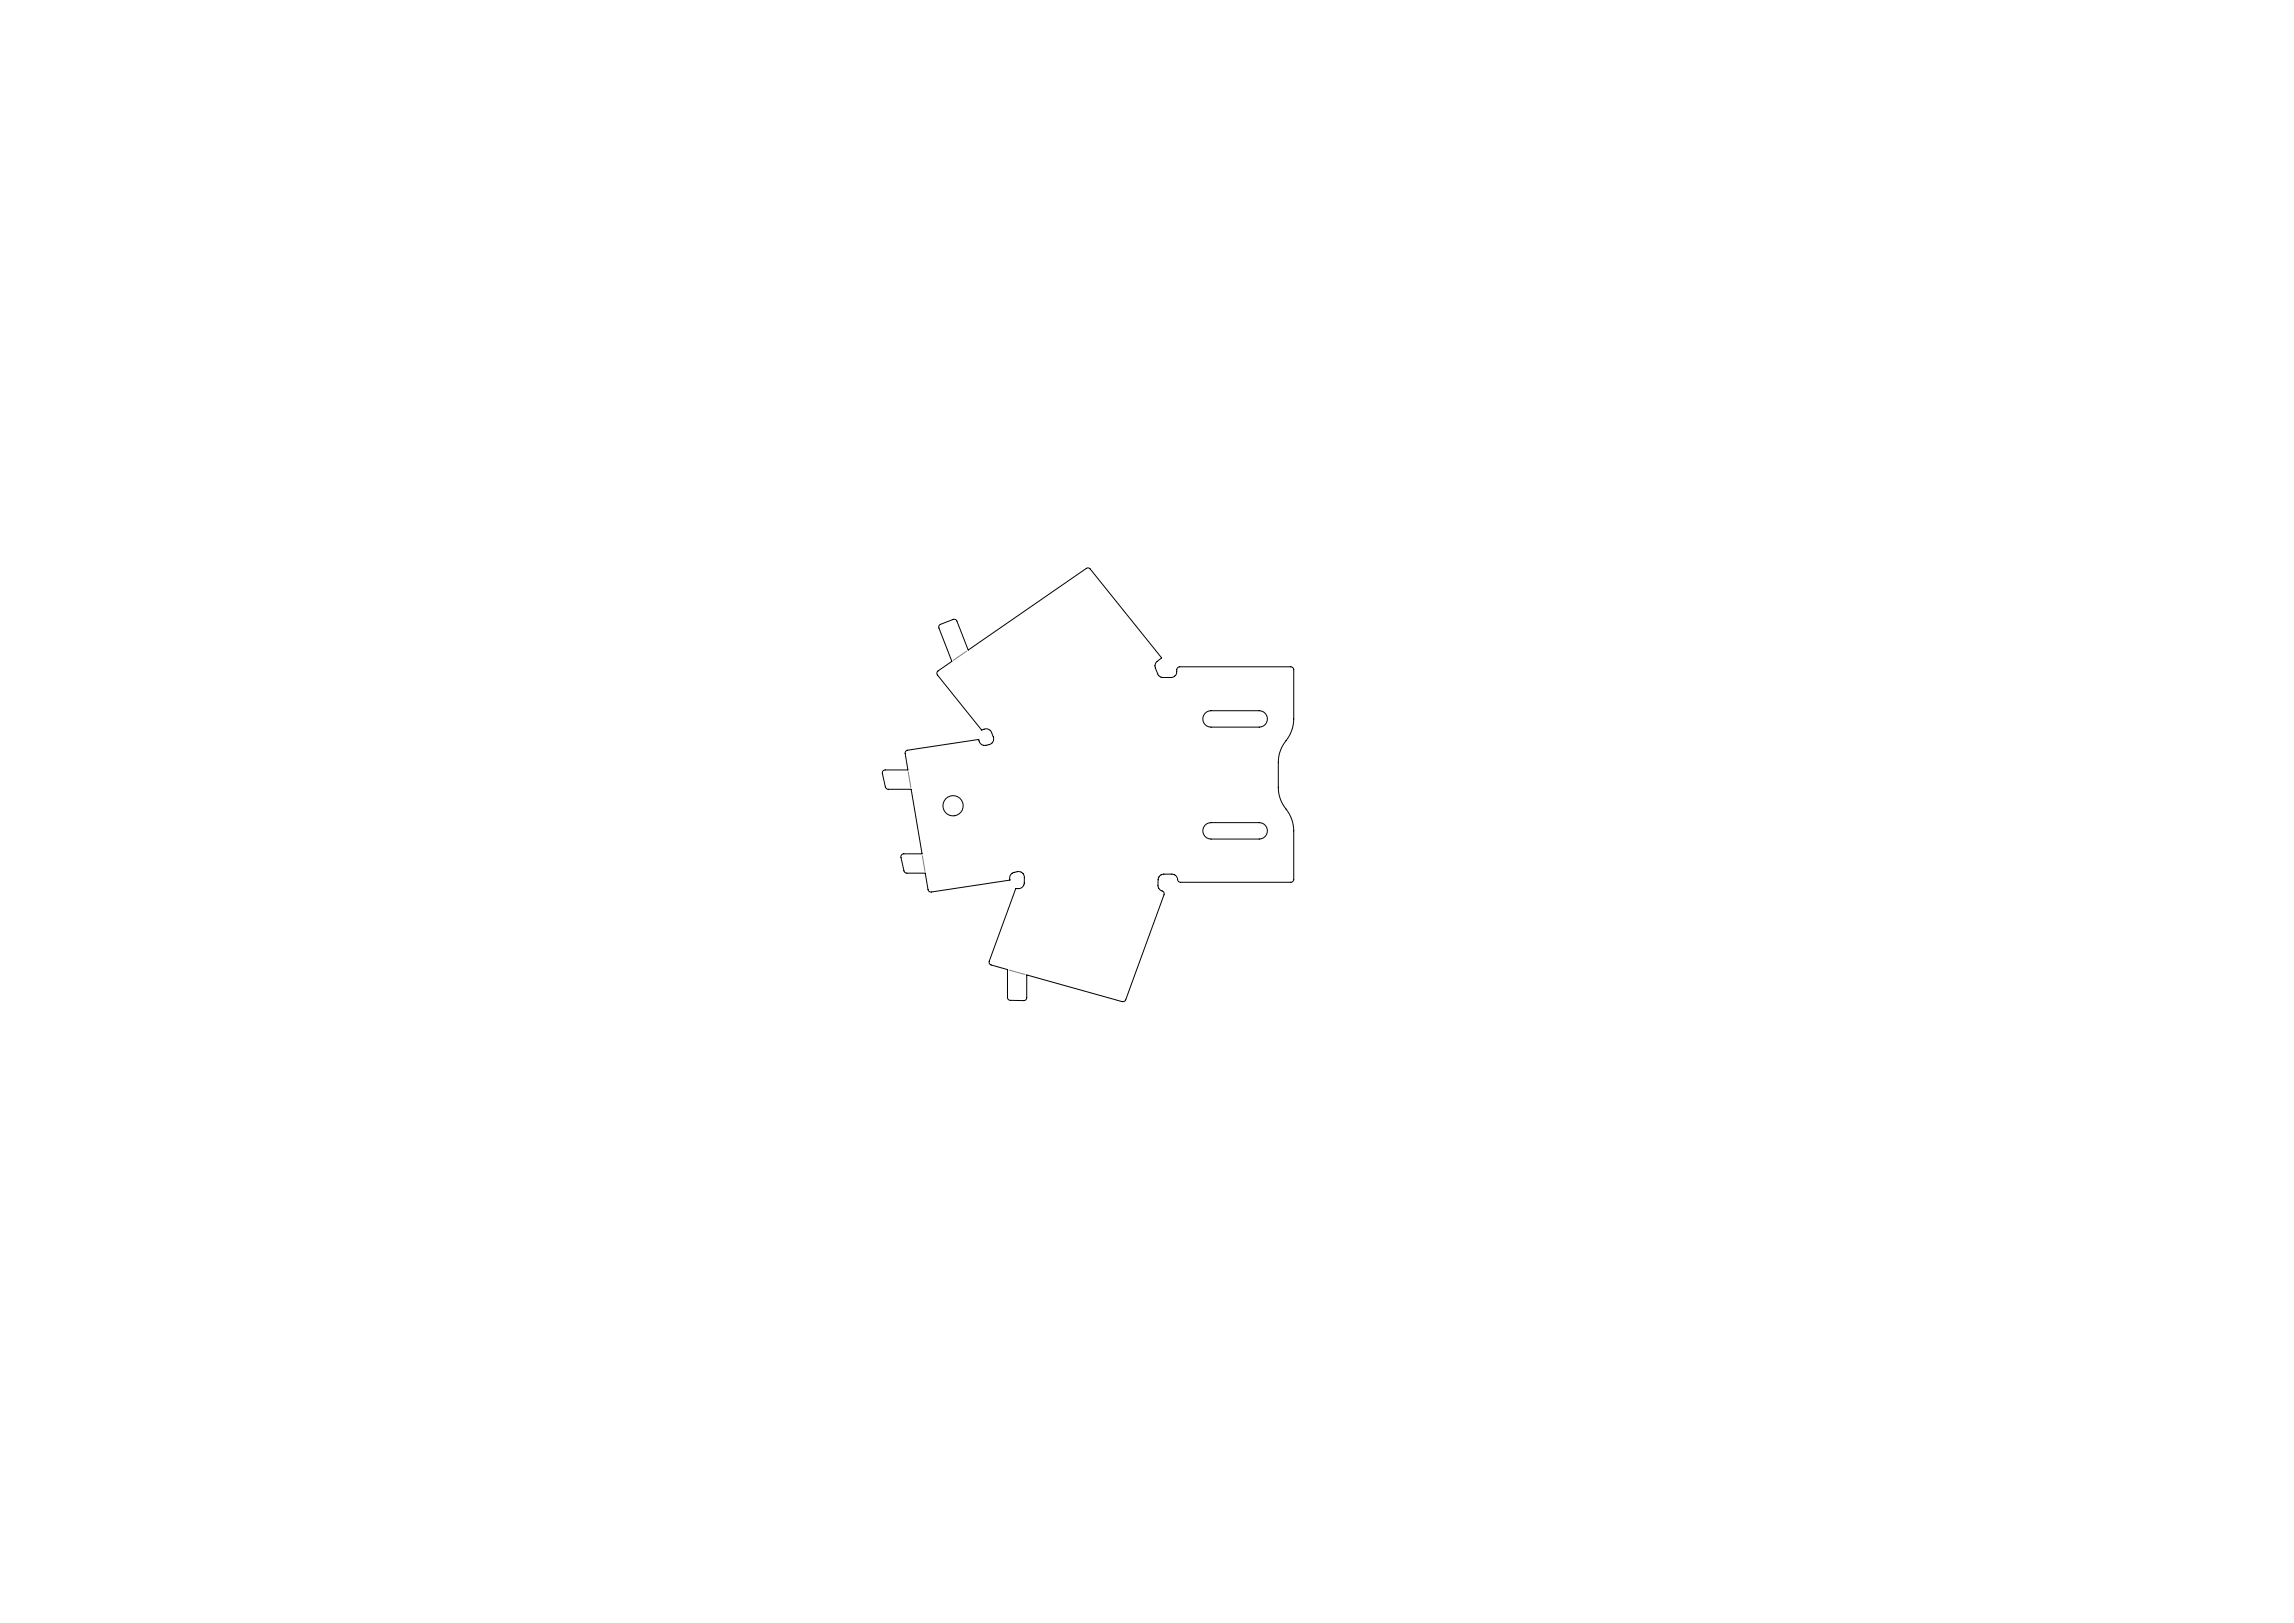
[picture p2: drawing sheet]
<svg xmlns="http://www.w3.org/2000/svg" width="1189mm" height="841mm" viewBox="0 0 1189 841" stroke-linecap="round" stroke-linejoin="round" font-family="sans-serif">
<path d="M501 337l-7 5M471 400l1 8M478 443l1 8M523 503l8 2" fill="none" stroke="#808080" stroke-width=".52"/>
<g fill="none" stroke="#000" stroke-width=".52">
<path d="M487 324l7-3h2l6 16 61-42 1-1 38 47-3 2v2l1 5 1 1h7l2-2v-3h1h58l2 1v26a22 22 0 0 1-6 13l-2 5v3v14a21 21 0 0 0 5 14l2 4 1 5v25l-1 1h-59a5 5 0 0 0-4-4h-4l-3 2v5l3 2v2l-20 54-1 1-50-14v13h-1h-8l-1-16-9-2v-2l13-38a3 3 0 0 0 5-2v-5l-2-1h-1l-4 1-1 1v2l-41 6-1-1-1-9h-10l-1-1-2-7 1-1 10-1-6-33h-12l-1-1-2-8 2-1h12l-2-9 1-1 37-6 1 2 1 1h4l1-1 1-2-2-5a4 4 0 0 0-4 0l-23-28v-2l7-5-6-18zM624 370l4-2h25a4 4 0 0 1 4 5 4 4 0 0 1-4 4h-25a4 4 0 0 1-4-3 4 4 0 0 1 0-4zM624 428l4-2h25a4 4 0 0 1 4 5 4 4 0 0 1-4 4h-25a4 4 0 0 1-4-3 4 4 0 0 1 0-4z"/>
<circle cx="494" cy="418" r="5"/>
</g>
</svg>
